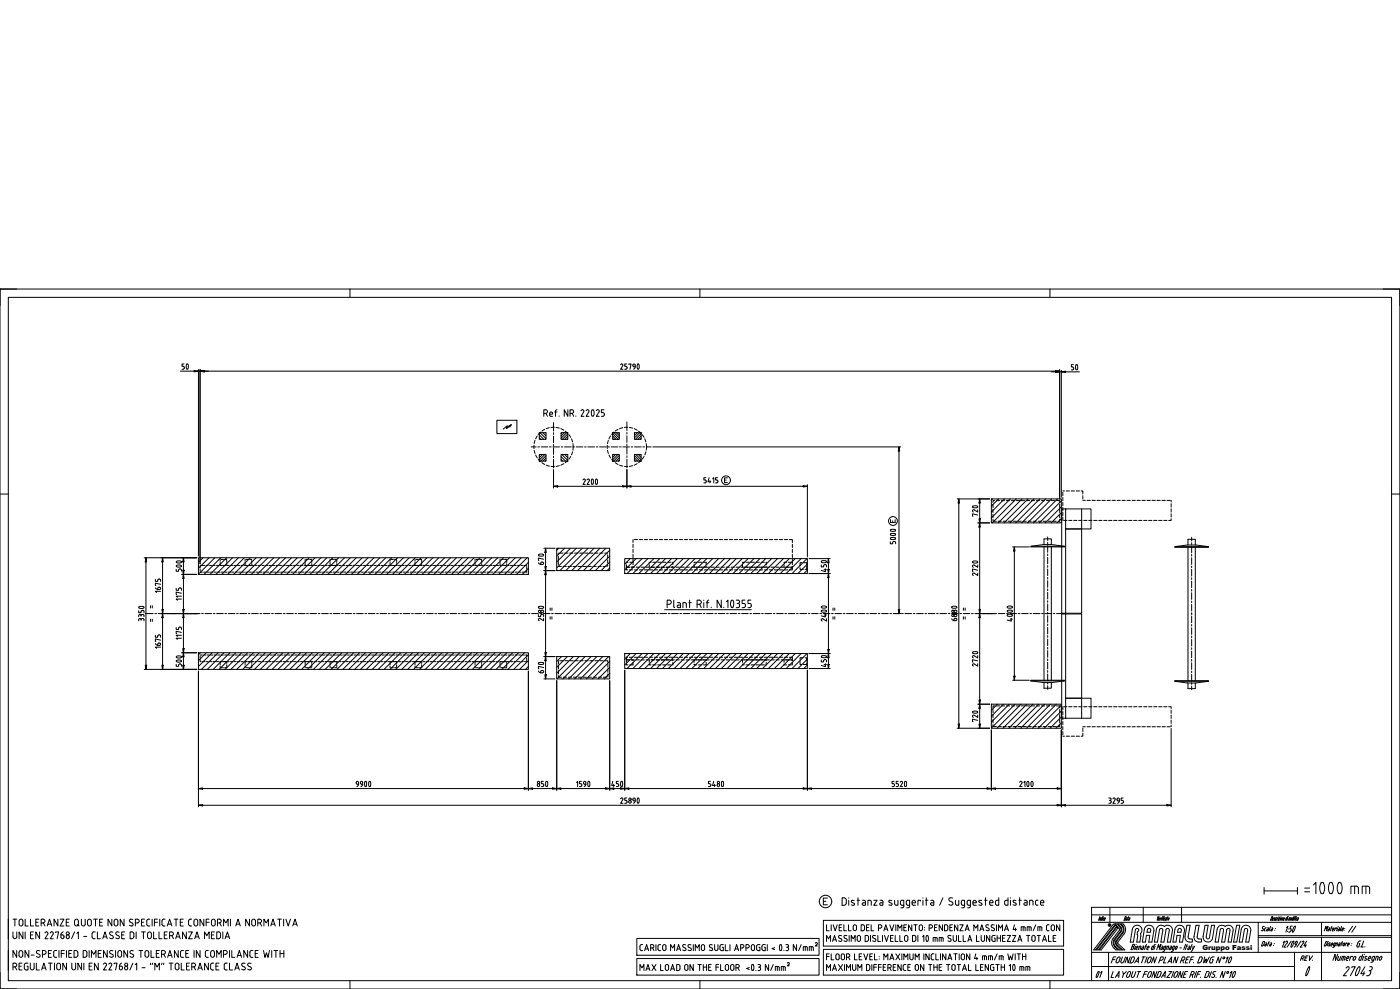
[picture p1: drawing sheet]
<svg xmlns="http://www.w3.org/2000/svg" width="841mm" height="594mm" viewBox="0 0 841 594" stroke-linecap="round" stroke-linejoin="round" font-family="sans-serif">
<defs><g id="words">
<g font-size="10.1">
<text x="89" y="374" transform="rotate(-90 89 374)">3350</text>
<text x="329" y="374" transform="rotate(-90 329 374)">2580</text>
<text x="499" y="374" transform="rotate(-90 499 374)">2400</text>
<text x="577" y="374" transform="rotate(-90 577 374)">6880</text>
</g>
<text font-size="8.8" x="777" y="587">0</text>
<text font-size="8.4" x="770" y="562">1:50</text>
<text font-size="7.9" x="653" y="589">01</text>
<g font-size="7.1">
<text x="809" y="561">//</text>
<text x="495" y="578">FLOOR LEVEL: MAXIMUM INCLINATION 4 mm/m WITH</text>
</g>
<text font-size="6.2" x="780" y="578">REV.</text>
<text font-size="4.2" x="722" y="571">Gruppo Fassi</text>
</g></defs>
<!-- layer: AM_BOR -->
<path d="M0 174h841v420h-841zM10 174h-10v10M210 174v5M420 174v5M631 174v5M831 174h10v10M0 584v10h10M210 589v5M420 589v5M631 589v5M841 584v10h-10" fill="none" stroke="#000" stroke-width=".6"/>
<!-- layer: AM_0 -->
<g fill="none" stroke="#000" stroke-width=".6">
<path d="M5 179h831v410h-831zM298 252h13v8h-13zM307 255l-1 2v-1l1-1-3 2 1-1-3 2M324 260h4v4h-4zM337 260h4v4h-4zM368 260h4v4h-4zM381 260h4v4h-4zM324 273h4v4h-4zM337 273h4v4h-4zM368 273h4v4h-4zM381 273h4v4h-4zM0 297h5"/>
<path d="M596 300h42v14h-42zM836 297h5M640 306h15v12h-15zM640 318h10v50h-10zM640 306h-2v62h2M650 306v12M119 335h198v10h-198zM334 329h32v14h-32zM375 336h110v9h-110zM640 369h10v50h-10zM640 369h-2v62h2M119 392h198v10h-198z"/>
<path d="M334 394h32v14h-32zM375 393h110v9h-110zM640 419h15v12h-15zM650 419v12M596 423h42v14h-42zM759 535h20M759 533v4M779 533v4M656 554h180M656 550h180M661 551l-1 2M661 551v2"/>
<path d="M662 551h.1M662 551l-1 2 1-2M663 551l-1 2M663 551h.1M663 551v2M663 552l1-1-1 1 1 1M666 556h1M667 556l-1-1v1M667 545v9M669 555h1l-12 16h-1zM670 556h1l-11 15h-1zM671 557h1l-10 14h-2z"/>
<path d="M673 557l-2-2h-1l3 4-4 5a4 4 0 0 0 3 7l-2-2a3 3 0 0 1-1-5l4-5M673 557v2M675 556l-2-1a3 3 0 0 1 3 5l-5 6 5 5h-2l-3-3M675 556v2v2l-4 5M676 551h1l-1 1-1 1zM677 551h.1M677 551l-1 2 1-1M678 551h.1M678 551l-1 2M678 551h1M679 551l-1 2 1-1M682 559l-1 7h-2l1-8a2.9 2.9 0 0 1 4-2 2.9 2.9 0 0 1 1 5"/>
<path d="M682 559a1.1 1.1 0 0 1 2-1 1.1 1.1 0 0 1-1 2v1M687 545v9M688 556a2.9 2.9 0 0 1 4 0 2.9 2.9 0 0 1 1 3l-1 7h-2l1-4h-2l-1 4h-2l1-8zM691 559v-1h-1l-1 2h2v-1M696 551l-1 2 1-2M696 553h.1M696 552l1-1-1 2M698 552l-1 1M698 551v2M698 551h.1M698 551h1M699 551l-1 2"/>
<path d="M699 551v2M699 551h.1M699 557a2.9 2.9 0 0 1 4-1 2.9 2.9 0 0 1 1 3l-1 7h-2l1-7-1-1-1 1-1 7h-2l2-7-2-1v1l-2 7h-2l2-8a2.9 2.9 0 0 1 5-1M700 551h.1M700 551l-1 2M700 551h1M701 551l-1 2 1-1M701 551h1M702 551l-1 2M702 552v1v-2v1M707 556a2.9 2.9 0 0 1 3 0 2.9 2.9 0 0 1 2 3l-2 7h-2l1-4h-2l-1 4h-1l1-8zM708 558h1v2h-2l1-2"/>
<path d="M710 545v9M713 556h2l-1 7v1h2v2h-1a2.9 2.9 0 0 1-3-4zM718 556h2l-1 7 3 1v2h-2a2.9 2.9 0 0 1-3-4zM724 556h2l-1 7 1 1 1-1 1-7h2l-2 7a2.9 2.9 0 0 1-3 3 2.9 2.9 0 0 1-2-4zM732 557a2.9 2.9 0 0 1 4 0 2.9 2.9 0 0 1 3-1 2.9 2.9 0 0 1 2 3l-1 7h-2l1-7-1-1-1 1-1 7h-2l1-7-1-1-1 1-1 7h-2zM743 556h2l-2 10h-2zM749 559v-1h-1l-2 8h-2l2-8a2.9 2.9 0 0 1 3-2 2.9 2.9 0 0 1 2 3l-1 7h-2l2-7M756 554v18M760 557h-2l1 1v1h-1M761 557l-1 1v1M761 557l1 1v1h-1v-1h1M763 556v3"/>
<path d="M764 557l1 1-1 1h-1l1-1M764 552l-1 1 1-2v1M765 552h-1M765 552v-1l-1 1 1 1M766 559h.1M766 551v2h-1M766 551h.1M766 558h.1M767 551h.1M767 551l-1 2M768 552l-1 1M768 551v2"/>
<path d="M768 551h.1M768 551h1l-1 2M769 552l1-1v1M769 551v2M770 551h-1M771 551l-1 2M771 552l1-1-1 1M773 551h.1M773 551l-1 1M774 551l-2 2M774 551l-1 2M774 551h.1"/>
<path d="M774 553l1-2-1 2M775 551v2M775 552l1-1v1M777 551h.1M777 551l-1 1M777 551l-1 2M777 551v2M778 551h.1M778 551l-1 2M779 551l-1 2M779 551h.1M779 551v1"/>
<path d="M780 551h.1M780 551l-1 2M794 554v8M796 559l1-3v2l1-2-1 3M798 557l1 1-1 1v-1h1M800 557h.1M800 556l-1 3M800 558h1v-1v1v1M800 559h1M803 558l-1-1v2M804 557l-1 2M804 556v1"/>
<path d="M804 557l1 1-1 1v-1h1M805 559h.1M806 556l-1 3M806 558v1h1M806 558l1-1v1h-1M836 545h-180v44M656 572h180M666 572v17M668 576h2M670 564l-1 2 1 2M670 565l4-6v-1l-2-3a3 3 0 0 1 3 5l-5 5 1 3M670 575h-1l-1 3"/>
<path d="M671 568l3 3h-2l-2-2M671 565l-1 1 1 1M671 575h2l-1 2a.9 .9 0 0 1-1 1 .9 .9 0 0 1-1-1zM674 575l-1 2a1.1 1.1 0 0 0 1 2 1.1 1.1 0 0 0 1-2l1-2M679 575l-1 3-1-3-1 3M680 569h1M681 567v2a1.2 1.2 0 0 1 0 1 1.2 1.2 0 0 1-2 0zM681 576v1M681 576v-1h-1l-1 3h1l1-1M682 578l2-3v3M682 568l-1 2M682 577h2"/>
<path d="M682 570h1M682 569h1l1-1-2 2M683 567h-1M683 561v1v4h2v-3M684 570l1-2v2M685 561v2M686 575h2M686 568l1 1M687 569v1h-1v-1h1M687 575l-1 3M688 568h1M689 567l-2 3"/>
<path d="M689 570h1M689 575l-1 3M689 569h1v-1l-1 2M690 575h2l-1 2a.9 .9 0 0 1-1 1 .9 .9 0 0 1-1-1zM694 567l-2 3v-1l1-1M694 568l-1 2M694 567h.1M695 575l-1 3-1-3-1 3M695 570l1-3v2l1-2-1 3M697 577h1a1.1 1.1 0 0 0 1-1 1.1 1.1 0 0 0-1-1h-1l-1 3M698 568l1 1-1 1h-1l1-1M699 572h.1"/>
<path d="M700 570h-1l1-1 1-1-2 3M700 575l-1 3h1M701 570v-2h1v2M701 578l3-3v3M702 577h2M703 568l1 1-1 1h-1l1-1h1M704 572h.1M704 569v1h1M705 569l1-1-2 3M707 570h-1l1-2v2M708 575l-1 3-1-3-1 3M709 569h1"/>
<path d="M709 578l1-3h1a1.1 1.1 0 0 1 1 1 1.1 1.1 0 0 1-1 1v1M710 577h.1M712 567l-1 3M713 568h.1M713 576h1M713 567l-1 3M714 568l1 1-1 1 1-1M715 575h-2l-1 3h1M715 570h.1M715 576h2M716 567l-1 3M717 568l-1 2"/>
<path d="M717 578h.1M717 575h-1l-2 3M718 568l-2 4M722 576v1M722 576v-1h-1l-2 3h2l1-1M724 575l-1 3 2-2-1 2 3-3M729 575h-2v3h1l1-2h-1M734 575l-2 3v-3l-1 3M737 576l1-1-2 3M739 575a2.3 2.3 0 0 1-1 3l1-3M756 562h80M756 563h80"/>
<path d="M759 566l-1 2M759 566h1l-1 1-1 1M760 566l1 1-1 1v-1h1M762 566h1M762 566l-1 2M763 566l1 1-1 1v-1h1M765 568h.1M766 567h-1M771 566l1-1-2 4M772 566h1l-2 3h1M776 565l-3 4M777 566v-1a2.9 2.9 0 0 1-1 4l1-3"/>
<path d="M778 572v17M779 567h-1l1-2v2l-2 2M782 565l-3 4M782 566h1l-2 3h1M785 567l-1 2M785 565l-2 3h2M794 563v26M797 566v1M797 566l-1 2 1-1M798 566l-1 2M798 566h.1M798 567l1 1h-1"/>
<path d="M799 567v-1l-1 1M800 567h1v-1l-1 2M801 569h.1M801 568v-1l1-1-1 3M801 568h1M802 569h-1M802 568l1-2h1l-1 2M804 573l-2 4v-4l-1 4M804 574l-1 2 2 1v-3M805 566v1v1h-1M805 567l-1 1M806 577v-3h2l-1 3"/>
<path d="M806 566h.1M806 566l-1 2M807 567h1l-1 1zM807 574l-1 3M809 576h1v-1h-1v2M809 577h1M809 567v-1l-1 2M810 567l-1 1h1M810 567l1-1-1 1M812 568h.1M812 567h.1M812 575v-1l-1 3"/>
<path d="M814 575a1.7 1.7 0 0 1-1 2zM816 567h1l-1 2M817 569h.1M817 565l-1 1-1 2v1M818 574l-1 1M819 573l-2 4h-1l1-2M819 565l-1 4h1M819 574l-1 3M820 573h.1M820 569h.1M821 576l-1 1h-1M821 575h-1l1 1"/>
<path d="M822 576h1v-1l-1 1v1h1M825 577l-1 1M825 577h-1v-2l2-1-1 3M826 577l1-3h1l-1 3M829 575l1-1a1.6 1.6 0 0 1-1 3v-1zM656 581h122M669 584l-2 3h2M670 587l2-3v3M671 586h1M674 584l1 1 2-1M675 585l-1 2M678 584h1v2a.9 .9 0 0 1-1 1 .9 .9 0 0 1-1-1z"/>
<path d="M681 584l-1 2a.9 .9 0 0 0 1 1 .9 .9 0 0 0 0-1l1-2M683 584h2M684 584l-1 3M687 585h2M689 584h-1l-2 3M690 584h2l-1 2a.9 .9 0 0 1-1 1 .9 .9 0 0 1-1-1zM695 584l-1 3-1-3-1 3M697 584h-1l-1 3h2v-2M697 584l1 1M698 587l2-3v3M698 586h2M702 584h2l-3 3h2"/>
<path d="M705 584l-1 3M706 584h2l-1 2a.9 .9 0 0 1-1 1 .9 .9 0 0 1-1-1zM711 584l-1 3-1-3-1 3M711 585h1M713 584h-1l-1 3h1M715 587l1-3h1a1.1 1.1 0 0 1 0 1 1.1 1.1 0 0 1-1 1v1M715 586h1M719 584l-2 3M719 585h2M721 587h.1M721 584h-1l-1 3M725 584h1v2l-1 1h-1z"/>
<path d="M728 584l-2 3M729 585l1 1v1h-1h-1M730 584h-1v1M731 587h-1M736 584l-1 3-1-3-1 3M739 584h1l-1 3M741 584h1a2.3 2.3 0 0 1-2 3zM809 582a1 1 0 0 1 1-1 1 1 0 0 1 0 1l-3 4h2M812 581h2l-3 5M816 581h1a4 4 0 0 1-3 5l1-2zM820 584l-1 2M820 581l-3 4h3"/>
<path d="M821 586h1M822 583h1M823 581h1M823 583a1.7 1.7 0 0 1 0 2 1.7 1.7 0 0 1-1 1M824 581a1.3 1.3 0 0 1 0 1 1.3 1.3 0 0 1-1 1"/>
<circle cx="667" cy="556" r=".8"/>
<circle cx="735" cy="575" r=".6"/>
<circle cx="737" cy="584" r=".6"/>
</g>
<!-- layer: AM_7 -->
<g fill="none" stroke="#000" stroke-width=".6">
<path d="M333 254v5M333 260v1M377 253v6M377 260v1M319 268h3M323 268h1M325 268h4M330 268h1M332 268h4M333 262v4M333 267v1M333 269v4"/>
<path d="M333 274v1M333 276v5M337 268h1M339 268h4M344 268h1M346 268h4M351 268h1M353 268h4M358 268h1M360 268h4M365 268h1M367 268h4"/>
<path d="M372 268h1M374 268h4M377 262v4M377 267v1M377 269v4M377 274v1M377 276v5M379 268h1M381 268h4M386 268h1M388 268h3M629 323v2"/>
<path d="M629 326v1M629 328v4M629 333v1M629 335v4M629 340v1M716 323v2M716 326v1M716 328v4M716 333v1M716 335v4M629 342v4M629 347v1"/>
<path d="M629 349v4M629 354v1M629 356v4M716 340v1M716 342v4M716 347v1M716 349v4M716 354v1M716 356v4M93 369h1M95 369h4M100 369h1"/>
<path d="M102 369h4M107 369h1M109 369h4M114 369h1M116 369h4M121 369h1M123 369h4M128 369h1M130 369h4M135 369h1M137 369h4M142 369h1"/>
<path d="M144 369h4M149 369h1M151 369h4M156 369h1M158 369h4M163 369h1M165 369h4M170 369h1M172 369h4M177 369h1M179 369h4M184 369h1"/>
<path d="M186 369h4M191 369h1M193 369h4M198 369h1M200 369h4M205 369h1M207 369h4M212 369h1M214 369h4M219 369h1M221 369h4M226 369h1"/>
<path d="M228 369h4M233 369h1M235 369h4M240 369h1M242 369h4M247 369h1M249 369h4M254 369h1M256 369h4M261 369h1M263 369h4M268 369h1"/>
<path d="M270 369h4M275 369h1M277 369h4M282 369h1M284 369h4M289 369h1M291 369h4M296 369h1M298 369h4M303 369h1M305 369h4M310 369h1"/>
<path d="M312 369h4M331 369h1M333 369h4M338 369h1M340 369h4M345 369h1M347 369h4M352 369h1M354 369h4M359 369h1M361 369h4M366 369h1"/>
<path d="M368 369h4M373 369h1M375 369h4M380 369h1M382 369h4M387 369h1M389 369h4M394 369h1M396 369h4M401 369h1M403 369h4M408 369h1"/>
<path d="M410 369h4M415 369h1M417 369h4M422 369h1M424 369h4M429 369h1M431 369h4M436 369h1M438 369h4M443 369h1M445 369h4M451 369h.1"/>
<path d="M453 369h4M457 369h2M460 369h4M465 369h.1M467 369h4M472 369h1M474 369h4M479 369h1M481 369h4M486 369h1M502 369h4M507 369h1"/>
<path d="M509 369h4M514 369h1M516 369h4M521 369h1M523 369h4M528 369h1M530 369h4M535 369h1M537 369h4M542 369h1M544 369h4M549 369h1"/>
<path d="M551 369h4M556 369h1M558 369h4M563 369h1M565 369h4M579 369h4M584 369h1M586 369h4M591 369h1M593 369h4M598 369h1M600 369h4"/>
<path d="M605 369h1M607 369h4M612 369h1M614 369h4M619 369h1M621 369h4M626 369h1M628 369h4M629 361v1M629 363v4M629 368v1M629 370v4"/>
<path d="M629 375v1M629 377v4M633 369h1M635 369h5M716 369h.1M716 361v1M716 363v4M716 368v1M716 370v4M716 375v1M716 377v4M629 382v1"/>
<path d="M629 384v4M629 389v1M629 391v4M629 396v1M629 398v4M716 382v1M716 384v4M716 389v1M716 391v4M716 396v1M716 398v4M629 403v1"/>
<path d="M629 405v4M629 410v1M629 412v2M716 403v1M716 405v4M716 410v1M716 412v2"/>
</g>
<!-- layer: AM_5 -->
<g fill="none" stroke="#000" stroke-width=".6">
<path d="M111 219h-2v1l2 1v1h-2M112 219a1.6 1.6 0 0 1 1 1 1.6 1.6 0 0 1-1 2zM373 219h1v1M374 220l-1 2h1M377 219h-2v1l2 1-1 1h-1M378 219h1l-1 3M384 219v3M384 219h-1v1v2h1M645 219h-1v1l1 1v1M647 219v3M647 219a1.6 1.6 0 0 0-1 2 1.6 1.6 0 0 0 1 1M108 223h9"/>
<path d="M119 222v112M119 223h1M120 222v117M123 223h511M382 220h-2a.8 .8 0 0 1 0-1 1 1 0 0 1 2 0l-1 2v1M632 223h2M637 222v78M637 223h1M638 222v77M640 223h8M645 221l-1 1M327 248h1"/>
<path d="M328 248a1.1 1.1 0 0 0 1-1 1.1 1.1 0 0 0-1-1h-1v4M328 248l1 2M330 249h2a1.1 1.1 0 0 0-1-2 .9 .9 0 0 0-1 1v2h2M333 247h2M335 246l-1 1v3M336 250h.1M341 246v4l-2-4v4M342 248h2M344 248a1.1 1.1 0 0 0 1-1 1.1 1.1 0 0 0-1-1h-2v4M344 248l1 2M346 250h.1M349 247a.9 .9 0 0 1 1-1 .9 .9 0 0 1 1 1l-2 3h2"/>
<path d="M352 247a.9 .9 0 0 1 1-1 .9 .9 0 0 1 1 1M354 247l-2 3h2M356 246a2 2 0 0 0-1 2 2 2 0 0 0 1 2M357 246v2v2M358 247a.9 .9 0 0 1 1-1 .9 .9 0 0 1 1 1l-2 3h2M363 246h-2v2h1a1.1 1.1 0 0 1 1 1 1.1 1.1 0 0 1-1 1h-1M392 268h149M540 271v95M333 282v11M335 292h39M350 288h1h1l-2 3h2M353 288h1l-1 3h1"/>
<path d="M355 288h1a1.6 1.6 0 0 1 1 1 1.6 1.6 0 0 1-2 2M356 288v3M358 288a1.6 1.6 0 0 1 1 1 1.6 1.6 0 0 1-1 2v-2zM377 282v11M379 292h104M424 287h-1v1l1 1-1 1M426 287l-1 2h2M427 289v1M428 288l1-1v3M431 287h-1v1h1v1v1h-1M435 288h1M437 287h-2v3h2"/>
<path d="M485 291v44M575 300h20M535 312v2h3v-2M535 319v-1h1h2v1M535 319h3M536 313v1M576 302v133M584 304a1.6 1.6 0 0 0 2 1 1.6 1.6 0 0 0 1-1M584 304h3M587 309h-3l1 1M587 306v2l-2-2-1 1 1 1M588 314h7"/>
<path d="M589 302v10M589 317v49M87 335h31M88 338v62M98 338v28M106 340l1-1a1.4 1.4 0 0 1 1 0 1.4 1.4 0 0 1 1 1l-1 1a1.4 1.4 0 0 1-1 0 1.4 1.4 0 0 1-1-1zM106 337h1a1.4 1.4 0 0 1 1 0 1.4 1.4 0 0 1 1 1h-1a1.4 1.4 0 0 1-1 0 1.4 1.4 0 0 1-1-1zM110 338v5M323 338l2 1M324 333h-1a1.6 1.6 0 0 0 2 1 1.6 1.6 0 0 0 1-1M324 333h2M325 339h1"/>
<path d="M326 338h-1v1M326 338a.7 .7 0 0 1 1 0 .7 .7 0 0 1-1 1M327 336l-4-1 1 2M327 329h6M328 332v8M486 336h13M493 339v2h2v-2l2 1M494 337a1.4 1.4 0 0 1 1 0 1.4 1.4 0 0 1 1 1 1.4 1.4 0 0 1-2 0 1.4 1.4 0 0 1 0-1zM496 340v1M498 338v4M535 321a1.6 1.6 0 0 0 1 1 1.6 1.6 0 0 0 2-1M535 323a1.4 1.4 0 0 1 2 0 1.4 1.4 0 0 1 1 1h-1a1.4 1.4 0 0 1-1 0 1.4 1.4 0 0 1-1-1z"/>
<path d="M535 321h3M537 325h-1v2h-1v-2M537 325l1 2M584 337h1a1.4 1.4 0 0 1 1 0 1.4 1.4 0 0 1 1 1 1.4 1.4 0 0 1-2 0 1.4 1.4 0 0 1-1-1zM587 339v2l-2-2-1 1 1 1M608 329h10M609 331v75M93 348v1h2v-1l2 1M93 353l2 1M95 353a.8 .8 0 0 1 1 0 .8 .8 0 0 1 0 1h-1zM96 355h-3l1 1M96 351l-3-1 1 2"/>
<path d="M96 349h.1M108 342h-1v1h-1v-1M108 353h-1v2h-1v-2M108 342l1 1M108 353l1 2M109 360h-3l1 1M109 358h-3l1 1M109 356h-3v1M109 345h9M110 348v18M327 343h6M328 345v47"/>
<path d="M486 345h13M495 342h1M496 342v1h-3M498 347v43M587 344v2l-2-2-1 1 1 1M587 343l-3-1 1 1M97 369h22M98 371v29M108 377h.1M108 377l-1 1h-1v-1M108 377l1 1M109 380l-3-1v2"/>
<path d="M110 371v19M399 366h52M401 363h1a1.2 1.2 0 0 0 1-1 1.2 1.2 0 0 0-1-2h-1v5M405 360v5M405 364v1M407 362h1M408 362h1v3h-1a.8 .8 0 0 1-1-1 .8 .8 0 0 1 1-1h1M410 365v-3h2v3M414 362h1M414 360v5M419 363h1a1.2 1.2 0 0 0 1-1 1.2 1.2 0 0 0-1-2h-1v5M420 363l1 2"/>
<path d="M423 360v1M423 362v3M424 362h2M426 360l-1 1v4M427 365h.1M433 360v5l-2-5v5M435 365h.1M436 361l1-1v5M439 361a2.3 2.3 0 0 1 2 2 2.3 2.3 0 0 1-2 2v-2zM442 360h1a1 1 0 0 1 1 1 1 1 0 0 1-1 1l1 1M443 363h.1M444 363v1"/>
<path d="M444 364v1h-2M447 362a1.3 1.3 0 0 1 1 2 1.3 1.3 0 0 1-1 1h-1M448 360h-2v3h1M449 365h1M450 362a1.3 1.3 0 0 1 1 2 1.3 1.3 0 0 1-1 1M451 360h-2v3h1M538 369h3M588 369h10M589 371v50M605 368v-1a1.6 1.6 0 0 1 2-1 1.6 1.6 0 0 1 1 2M605 369h1a1.4 1.4 0 0 1 1 0 1.4 1.4 0 0 1 1 1 1.4 1.4 0 0 1-2 0 1.4 1.4 0 0 1-1-1zM605 367h3"/>
<path d="M605 364h1a1.4 1.4 0 0 1 1 0 1.4 1.4 0 0 1 1 1 1.4 1.4 0 0 1-2 1 1.4 1.4 0 0 1-1-2zM607 372h1M607 371v2l-2-1M93 382v1h2v-2l2 1M93 387l2 1M96 388a.8 .8 0 0 0 0-1 .8 .8 0 0 0-1-1 .8 .8 0 0 0 0 1v1h1M96 389h-3h1M96 385l-3-1 1 1M96 382v1M106 397h1a1.4 1.4 0 0 1 1-1 1.4 1.4 0 0 1 1 1l-1 1a1.4 1.4 0 0 1-1 0 1.4 1.4 0 0 1-1-1zM106 394h1a1.4 1.4 0 0 1 1 0 1.4 1.4 0 0 1 1 1h-1a1.4 1.4 0 0 1-1 0 1.4 1.4 0 0 1-1-1zM108 399h-1v1h-1v-1"/>
<path d="M108 399l1 1M109 383h-3l1 1M109 382h-3h1M109 392h9M110 395v5M324 398a1.4 1.4 0 0 1 2 0 1.4 1.4 0 0 1 0 1 1.4 1.4 0 0 1-1 0 1.4 1.4 0 0 1-1-1zM327 394h6M328 397v8M486 393h13M493 396v2h2v-2l2 1M494 394h-1a1.6 1.6 0 0 0 2 1 1.6 1.6 0 0 0 1-1M494 394h2"/>
<path d="M495 399h1M496 399v1h-3M496 397v1M498 395v4M584 394l1 1M584 392l1-1a1.4 1.4 0 0 1 1 0 1.4 1.4 0 0 1 1 1v1a1.4 1.4 0 0 1-2 0 1.4 1.4 0 0 1-1-1zM587 399v1l-2-1h-1l1 1M587 397l-3-1 1 2M587 394v1l-2-1-1 1M87 402h31M119 403v82M317 403v72"/>
<path d="M323 403l2 1M325 404h1M326 403h-1v1M326 403a.7 .7 0 0 1 1 0 .7 .7 0 0 1-1 1M327 401l-4-1 1 2M327 408h6M334 409v66M366 409v66M375 403v72M485 403v72M486 402h13M608 409h10"/>
<path d="M575 437h20M584 427h1a1.4 1.4 0 0 1 1 0 1.4 1.4 0 0 1 1 1 1.4 1.4 0 0 1-2 1 1.4 1.4 0 0 1-1-2zM587 433l-3-1 1 1M587 430v1l-2-1h-1l1 1M588 423h7M589 426v9M596 438v37M638 438v47M704 438v47M122 474h193M214 470h1v1h-1zM215 471l-1 1"/>
<path d="M217 470h1v1h-1zM218 471l-1 1M219 470l1-1v1v2a1.8 1.8 0 0 1-1-2zM222 470v-1l1 1-1 2a1.8 1.8 0 0 1 0-2zM320 474h12M326 469h-1v2h1h1l-1 1h-1M328 470v-1a1.6 1.6 0 0 1 1 2 1.6 1.6 0 0 1-1 1zM337 474h27M346 470l1-1v3M349 469h-1v2h1h1M349 471v1M350 472h-2"/>
<path d="M351 470h1v1h-1zM352 471l-1 1M353 470l1-1a1.6 1.6 0 0 1 0 2 1.6 1.6 0 0 1-1 1zM368 469l-1 3h2M369 471v1M369 474h4M371 469h-1v2h1l1 1h-2M373 480l1-1v1M373 470l1-1v1v2a1.8 1.8 0 0 1-1-2zM377 479h-2v2h2l-1 1M378 474h105M383 479h1"/>
<path d="M383 480v2M384 480v2M426 472h.1M426 471l1 1h-1M427 469h-1v2M429 469l-1 3h2M429 471v1M434 470v-1a1.6 1.6 0 0 1 1 2 1.6 1.6 0 0 1-1 1zM488 474h105M537 469h-1v2h1v1h-1M540 469h-2v2h1h1v1h-2M541 470l1-1v1l-1 2h1"/>
<path d="M544 470v-1a1.6 1.6 0 0 1 1 2 1.6 1.6 0 0 1-1 1zM598 474h37M613 469v1M613 469l1 1-1 2h1M615 470l1-1v3M617 470v-1a1.6 1.6 0 0 1 1 2 1.6 1.6 0 0 1-1 1zM620 470v2M620 470v-1a1.6 1.6 0 0 0-1 2 1.6 1.6 0 0 0 1 1M666 479h1a.7 .7 0 0 1 1 1 .7 .7 0 0 1-1 1M669 480v-1l1 1-1 3h1M675 479h-2v2h2l-1 1M122 484h513"/>
<path d="M374 480l-1 3h1M375 483h1M381 481h1M381 481h-1a.8 .8 0 0 1 0-1 1 1 0 0 1 2 0l-1 2M383 482h1M640 484h61M666 483h1M666 481h1M667 481h1l-1 1M672 481h.1M672 481h-1a.8 .8 0 0 1 0-1 .8 .8 0 0 1 1 0v2h-1M673 483h1"/>
<path d="M497 539h-2v4h2M506 539h1l1 1v3l-1 1h-1zM510 539v1M515 539v5M554 539v1M556 539v5M566 539l-2 5M572 540v-1a1.1 1.1 0 0 0-2 1 1.1 1.1 0 0 0 1 1l1 1a1.2 1.2 0 0 1 0 2 1.2 1.2 0 0 1-2-1M592 539v5M600 539v5h-1M606 539v5h-2v-3h2M607 539v1"/>
<path d="M613 539v5M784 536h3M784 533h3M789 532l1-2v7M794 530a5 5 0 0 1 0 7 5 5 0 0 1 0-7zM799 530h1a5 5 0 0 1 0 7 5 5 0 0 1-1-7zM804 530h1a5 5 0 0 1 0 7 5 5 0 0 1-1-7zM814 532v5M815 532h-3v5M815 532l1 1v4M821 532v5M821 532h-3v5"/>
<path d="M821 532l2 1v4M5 552v12M8 560v3a1.1 1.1 0 0 0 1 1 1.1 1.1 0 0 0 1-1v-3M8 552h2M9 552v4M11 553v2M12 553a1.1 1.1 0 0 1 1-1 1.1 1.1 0 0 1 1 1v2a1.1 1.1 0 0 1-1 1 1.1 1.1 0 0 1-1-1M14 560v4l-3-4v4M15 552v4h2M15 560v4M18 552v4h2M20 560h-2v4h2"/>
<path d="M22 554h1M23 552h-1v4h1M24 560v4l-2-4v4M25 554h1a1.1 1.1 0 0 0 1-1 1.1 1.1 0 0 0-1-1h-1v4M26 554l1 2M28 556l2-4 1 4M29 555h2M35 552v4l-3-4v4M36 552h2l-2 4h2M38 560l-1 2M40 554h1M42 552h-2v4h2"/>
<path d="M45 560l-2 4M45 553a1.1 1.1 0 0 1 1-1 1.1 1.1 0 0 1 1 1v2a1.1 1.1 0 0 1-1 1 1.1 1.1 0 0 1-1-1zM46 555l2 1M49 552v3M51 552v3a1.1 1.1 0 0 1-1 1 1.1 1.1 0 0 1-1-1M53 553a1.1 1.1 0 0 1 1-1 1.1 1.1 0 0 1 1 1v2a1.1 1.1 0 0 1-1 1 1.1 1.1 0 0 1-1-1zM56 552h3M57 560h-1l-1 1M57 552v4M59 560v4h1M60 554h1M62 552h-2v4h2"/>
<path d="M67 552v4l-2-4v4M68 560h-1a1 1 0 0 0-1 0 1 1 0 0 0 0 1M69 553a1.1 1.1 0 0 1 1-1 1.1 1.1 0 0 1 1 1v2a1.1 1.1 0 0 1-1 1 1.1 1.1 0 0 1-1-1zM72 560h-1a1 1 0 0 0-1 0 1 1 0 0 0 0 1M75 552v4l-3-4v4M75 560h-2v4h2M78 560h2v1v2v1h-2zM79 555a1.1 1.1 0 0 1 0 1 1.1 1.1 0 0 1-1 0M80 552h-1a1 1 0 0 0-1 1 1 1 0 0 0 0 1h1M81 554h1a1.1 1.1 0 0 0 2-1 1.1 1.1 0 0 0-2-1h-1v4M82 560v4M85 554h1"/>
<path d="M85 560h2M86 560v4M87 552h-2v4h2M90 552h-1l-1 1v3h2M91 552v4M92 560v4h2M93 554h2M95 552h-2v4M96 560v4h1M96 552v4M99 552h-1l-1 1 1 3h1M100 556l2-4 1 4"/>
<path d="M100 560h-1v4h1M101 555h2M105 552h2M106 552v4M108 554h2M110 552h-2v4h2M112 560v4l-2-4v4M113 560h3l-3 4h3M113 553v2M113 555l1 1h1M115 552h-1l-1 1M117 553a1.1 1.1 0 0 1 1-1 1.1 1.1 0 0 1 1 1v2a1.1 1.1 0 0 1-1 1 1.1 1.1 0 0 1-1-1z"/>
<path d="M122 552v4l-2-4v4M124 554h2M126 552h-2v4M127 553a1.1 1.1 0 0 1 2-1 1.1 1.1 0 0 1 0 1v2a1.1 1.1 0 0 1-1 1 1.1 1.1 0 0 1-1-1zM129 560h-2v4h2M130 560h2v1v2v1h-2zM131 554h1a1.1 1.1 0 0 0 1-1 1.1 1.1 0 0 0-1-1h-1v4M132 554l1 2M134 560v4M134 556v-4l2 2 1-2v4M138 552v4M142 556l1-4 1 4"/>
<path d="M142 555h2M150 552v4l-2-4v4M151 553a1.1 1.1 0 0 1 2-1 1.1 1.1 0 0 1 1 1v2a1.1 1.1 0 0 1-2 1 1.1 1.1 0 0 1-1-1zM155 554h1a1.1 1.1 0 0 0 1-1 1.1 1.1 0 0 0-1-1h-1v4M156 554l1 2M159 556v-4l1 2 1-2v4M163 556l1-4 1 4M163 555h2M167 552h2M168 552v4M170 552v4M172 552l1 4 1-4"/>
<path d="M176 556l1-4 2 4M176 555h2M495 553h144v15h-144zM495 541h1M497 556v3h1M499 556v3M501 556l1 3 1-3M504 557h1M506 556h-2v3h2M507 556v3h2M510 556v3h1M510 541v3"/>
<path d="M513 556h1l1 2a1 1 0 0 1-1 1 1 1 0 0 1-1-1zM513 541a.8 .8 0 0 0-1 0 .8 .8 0 0 0 0 1l1 1a1 1 0 0 1 0 1 1 1 0 0 1-2 0M515 541h1M518 541h1l1 1v2h-1a.7 .7 0 0 1-1-1 .7 .7 0 0 1 1-1h1M518 555l1 1v2v1h-2v-3h1M521 557h1M521 544v-3h2v3M522 556h-1v3h1M523 556v3h2M525 541h2l-2 3h2M528 558h1a1.1 1.1 0 0 0 1-2 1 1 0 0 0-1 0h-1v3M529 541h1v1v2h-1a.7 .7 0 0 1-1-1 .7 .7 0 0 1 1-1h1"/>
<path d="M531 559l1-3 1 3M531 558h2M535 556l1 3 1-3M536 541h-1a.8 .8 0 0 0-1 0 .8 .8 0 0 0 0 1l2 1a1 1 0 0 1-1 1 1 1 0 0 1-1 0M537 541l1 2 1 1v-3M538 556v3M539 559v-3l2 2 1-2v3M541 545h1M543 544l-2-1 1-2h1v3l-1 1M543 557h1M545 556h-2v3h2M545 545h1"/>
<path d="M545 541h1v3v1M545 544h1M545 541l-1 1 1 1v1M548 556v3l-2-3v3M548 542h2a1.1 1.1 0 0 0-1-1 1.1 1.1 0 0 0-1 1v1l1 1M549 544h1M549 556h2M550 556v3M552 556h2v2a1 1 0 0 1-1 1 1 1 0 0 1-1-1zM553 541h-2v3M554 541v3M555 557h.1"/>
<path d="M555 559h.1M556 541h1M558 558h1a1.1 1.1 0 0 0 1-2 1 1 0 0 0-1 0h-1v3M559 541h1l1 1v2h-1M560 542h1M560 542a.7 .7 0 0 0-1 1 .7 .7 0 0 0 1 1M561 557h2M563 556h-2v3h2M566 556v3l-2-3v3M568 556h-1v3h1M568 555l1 1v2l-1 1M571 557h1"/>
<path d="M572 556h-1v3h1M574 541v2l2 1v-3M575 556v3l-2-3v3M577 556h2l-2 3h2M577 542v1M578 542v-1h1v3M578 543v1h1M578 545h1M580 544l-1 1M580 559l1-3 1 3M580 558h2M581 545h1"/>
<path d="M583 544l-2-1 1-2h1v3l-1 1M584 542h2a1 1 0 0 0 0-1 1.1 1.1 0 0 0-2 1l1 2h1M585 559v-3l1 2 1-2v3M589 559l1-3 1 3M589 558h2M590 541h-1a.8 .8 0 0 0-1 0 .8 .8 0 0 0 0 1l2 1a1 1 0 0 1-1 1 1 1 0 0 1-1 0M591 541h2M592 559h1M594 556l-1-1a.8 .8 0 0 0-1 1 .8 .8 0 0 0 1 1l1 1a.8 .8 0 0 1-1 1M594 542v1M595 543v1h2M595 542a1.1 1.1 0 0 1 1-1 1.1 1.1 0 0 1 1 1h-3"/>
<path d="M595 559h2M597 556l-1-1a.8 .8 0 0 0-1 1 .8 .8 0 0 0 1 1l1 1a.8 .8 0 0 1 0 1M599 556v3M599 541h1M599 541l-1 1v1l1 1M600 559v-3l1 2 1-2v3M603 559l2-3 1 3M604 558h1M607 541v3M609 542l1 1a1 1 0 0 1 0 1 1 1 0 0 1-1-1M609 556v2h2M610 558v1"/>
<path d="M610 541a.8 .8 0 0 0-1 0 .8 .8 0 0 0 0 1M612 541h2M613 559v-2h3v2M615 557v2M615 541h2v1v2h-1a.7 .7 0 0 1-1-1 .7 .7 0 0 1 1-1h1M617 559v-2h2v2M618 557v2M619 544v-3h1l1 3M622 556l-1 3M623 559v-2h3v2M624 541h-1l-1 1v1l2 1M625 557v2"/>
<path d="M625 542h2a1 1 0 0 0-1-1 1 1 0 0 0-1 1v2h2M630 556h.1M630 555l-1 1v2v1h1M632 556h1v2a1 1 0 0 1-1 1 1 1 0 0 1-1-1zM637 556v3l-2-3v3M5 571v12M10 571v4l-2-4v4M11 572a1.1 1.1 0 0 1 2-1 1.1 1.1 0 0 1 1 1M11 572v2a1.1 1.1 0 0 0 2 1 1.1 1.1 0 0 0 1-1v-2M13 579h-2v4h2M17 579h-2v3M17 571v4l-2-4v4"/>
<path d="M18 579v3M18 562h2M19 574h1M20 579v3M22 579v4h2M24 571h-1a1 1 0 0 0-1 0 1 1 0 0 0 0 2h2a1.1 1.1 0 0 1 0 2 1.1 1.1 0 0 1-2 0M25 573h2a1.1 1.1 0 0 0 1-1 1.1 1.1 0 0 0-1-1h-2v4M27 560h1h1l-2 4h2M29 573h1M29 579h2M30 560h1l1 1M30 579v4"/>
<path d="M31 571h-2v4h2M32 561l-2 3h2M33 579v4M33 560h2l-1 4M34 571h-1l-1 1v3h2M34 580v2M34 580a1.1 1.1 0 0 1 1-1 1.1 1.1 0 0 1 1 1v2M35 571v4M37 562v1a.9 .9 0 0 0 1 1 1 1 0 0 0 0-2M37 562h1v1M37 573h2M39 571h-2v4"/>
<path d="M40 579v4l-2-4v4M40 571v4M41 573h2M43 571h-2v4h2M43 579v3M44 571h2l1 1v2l-1 1h-2zM45 579v3M46 561l1-1v4M49 579v4l-2-4v4M50 571h1l1 1v2l-1 1h-1zM50 562h2M50 579v4"/>
<path d="M54 571v4M55 575v-4l1 2 2-2v4M55 561v2M55 563l1 1h1M55 579h-1v4h1M59 579v4l-2-4v4M59 573h1M61 571h-2v4h2M62 564l1-4 1 4M62 563h2M63 579l1 1-2 3h2M63 578l-1 1"/>
<path d="M64 571v4l-2-4v4M66 579l1 1-2 3h2M66 578l-1 1M66 573h2a1.1 1.1 0 0 1 0 2 1.1 1.1 0 0 1-2 0M66 562h2a1.1 1.1 0 0 1 0 2 1.1 1.1 0 0 1-2-1M68 571h-1a1 1 0 0 0-1 0 1 1 0 0 0 0 2M69 579h1l-1 4M69 571v4M70 562h1a1.1 1.1 0 0 1 0 2 1.1 1.1 0 0 1-2-1M71 572v2a1.1 1.1 0 0 0 1 1 1.1 1.1 0 0 0 1-1v-2M71 572a1.1 1.1 0 0 1 1-1 1.1 1.1 0 0 1 1 1M73 579l-1 1"/>
<path d="M73 562h2M77 571v4l-3-4v4M80 579l-2 4M80 571a1 1 0 0 0-2 0 1.1 1.1 0 0 0 1 2h1a1.1 1.1 0 0 1 0 2 1.1 1.1 0 0 1-2 0M81 579h1v4M83 571h3M85 571v4M87 572a1.1 1.1 0 0 1 1-1 1.1 1.1 0 0 1 1 1M87 572v2a1.1 1.1 0 0 0 1 1 1.1 1.1 0 0 0 1-1v-2M89 560a1.1 1.1 0 0 1 1 0 1.1 1.1 0 0 1 1 1v2a1.1 1.1 0 0 1-1 1 1.1 1.1 0 0 1-1-1zM91 579h-1M91 571v4h2"/>
<path d="M92 579h-1M94 573h1M96 571h-2v4h2M97 573h1a1.1 1.1 0 0 0 1-1 1.1 1.1 0 0 0-1-1h-1v4M97 579h.1M98 573l1 2M98 579h.1M99 562h1M101 575l1-4 1 4M101 574h2M102 579h2M102 562h1a1.1 1.1 0 0 0 1-1 1.1 1.1 0 0 0-1-1h-1v4"/>
<path d="M103 579v4M103 562l1 2M106 564l1-4 1 4M106 563h2M107 571v4l-2-4v4M107 580v2M108 580a1.1 1.1 0 0 0-2-1 1.1 1.1 0 0 0-1 1v2M109 579v4h2M110 571h-1l-1 1 1 3h1M112 573h1M113 571h-1v4h1M114 579h-2v4h2"/>
<path d="M117 571v4M117 564l1-4 2 4M117 563h2M120 571v4l-2-4v4M123 564v-4l1 2 2-2v4M125 571h-1l-1 1 1 3h1M125 579v4l-2-4v4M127 572v2a1.1 1.1 0 0 0 1 1 1.1 1.1 0 0 0 1-1v-2M127 572a1.1 1.1 0 0 1 1-1 1.1 1.1 0 0 1 1 1M127 562h1M128 579h.1M128 578l-1 1v3l1 1"/>
<path d="M130 575v-4l2 2 1-2v4M132 579h-2v4h2M134 573h1a1.1 1.1 0 0 0 2-1 1.1 1.1 0 0 0-2-1h-1v4M135 564l2-4 1 4M136 563h2M136 579h1M136 578l-1 1v3l2 1M138 579v4h2M138 571v4M139 571v4h2M142 575l2-4 1 4M143 574h2"/>
<path d="M147 579a1 1 0 0 0-2 0 1 1 0 0 0 1 1l1 1M149 571v4l-3-4v4M151 579h-1a1 1 0 0 0-1 0 1 1 0 0 0 0 1l2 1M152 571h-1l-1 1v3h2M153 573h2M155 571h-2v4h2M158 571l1 4 1-3 1 3 1-4M163 571v4M165 571h2M166 571v4M168 573h3M168 571v4"/>
<path d="M171 571v4M383 564h109v10h-109zM383 576h109v10h-109zM384 570l1 1h1M386 567l-1 1-1 2M387 571l1-4 2 4M388 570h1M391 569h1a1 1 0 0 0 1-1 1 1 0 0 0-1-1h-1v4M392 579l2 4M392 569l1 2M394 567v4M394 579l-2 4"/>
<path d="M395 570l1 1h1M397 567l-2 1v2M397 579v4h1M398 568v2M398 568a1 1 0 0 1 1-1 1 1 0 0 1 1 1v2a1 1 0 0 1-1 1 1 1 0 0 1-1-1M400 580h1l1 2a1 1 0 0 1-1 1 1 1 0 0 1-1-1zM403 571v-4l1 2 1-2v4M406 571l2-4 1 4M407 570h2M411 567l1 1M411 567a.8 .8 0 0 0-1 1 .8 .8 0 0 0 1 1l1 1M412 569a1 1 0 0 1 0 2 1 1 0 0 1-2 0"/>
<path d="M414 567a.8 .8 0 0 0-1 1 .8 .8 0 0 0 1 1l1 1M414 567l1 1M415 569a1 1 0 0 1 0 2 1 1 0 0 1-2 0M416 579v4l-2-4v4M416 567v4M418 571v-4l1 2 1-2v4M419 579h2M420 579v4M422 568h1v2a1 1 0 0 1-1 1 1 1 0 0 1-1-1zM422 579v4M424 579v4M426 571h1"/>
<path d="M427 567l1 1M427 567a.8 .8 0 0 0-1 1 .8 .8 0 0 0 1 1l1 1M427 579h-1v4h1M428 569a.8 .8 0 0 1 0 1 .8 .8 0 0 1-1 1M429 567v3a1 1 0 0 0 1 1 1 1 0 0 0 1-1v-3M432 579h-2v4M432 568v2M433 570l1 1M433 579v4h2M433 567h2M434 567l-1 1M434 569h1v2h-2"/>
<path d="M436 567v4h1M438 567v4M439 580h2v2a1 1 0 0 1-1 1 1 1 0 0 1-1-1zM441 571l2-4 1 4M442 570h1M445 569h1M446 567h-1v4M446 567a1 1 0 0 1 1 1 1 1 0 0 1-1 1M448 569h1a1 1 0 0 0 1-1 1 1 0 0 0-1-1h-1v4M452 568h1v2a1 1 0 0 1-1 1 1 1 0 0 1-1-1zM452 579a1.9 1.9 0 0 1 1 2 1.9 1.9 0 0 1-1 2l-1-2zM455 579h1"/>
<path d="M456 579a.8 .8 0 0 1 1 1 .8 .8 0 0 1-1 1 1 1 0 0 1 1 1 1 1 0 0 1-1 1M457 567h-2v1v3h2v-2h-1M460 567h-2v1v3h2v-2h-1M461 567v4M462 579v4l-2-4v4M465 579l-2 4M465 569l-1 1h1M469 567a1.9 1.9 0 0 1 1 2 1.9 1.9 0 0 1-1 2l-1-2zM471 571h.1M472 567h1a.8 .8 0 0 1 1 1 .8 .8 0 0 1-1 1M473 569h.1M473 579a.7 .7 0 0 1 1-1 .6 .6 0 0 1 0 1l-1 1h1"/>
<path d="M473 569a1 1 0 0 1 1 1 1 1 0 0 1-1 1h-1M479 567v4l-2-4v4M481 567l-1 4M484 569v2M485 569h-2v2M485 569v2M487 569v2M489 569h-1h-2v2M489 569v2M490 567a.7 .7 0 0 1 1-1 .6 .6 0 0 1 0 1l-1 1h1M495 570h144v16h-144zM497 566v-4l1 2 1-2v4"/>
<path d="M500 566l1-4 1 4M500 565h2M504 579l2 4M505 562h1M505 562a.8 .8 0 0 0-1 0 .8 .8 0 0 0 0 1l1 1M505 564a1 1 0 0 1 0 2 1 1 0 0 1-1-1M506 579l-2 4M507 579v4M508 562h1M508 562a.8 .8 0 0 0-1 0 .8 .8 0 0 0 0 1l1 1M509 564a1.1 1.1 0 0 1-1 2 1 1 0 0 1-1-1M510 562v4"/>
<path d="M511 566v-4l2 2 1-2v4M512 579v3a1 1 0 0 0 1 1 1 1 0 0 0 1-1v-3M515 563a1 1 0 0 1 1-1 1 1 0 0 1 1 1M515 563v2a1 1 0 0 0 1 1 1 1 0 0 0 1-1v-2M521 579h1l1 1v2l-1 1h-1zM521 562l1 1v2h-1l-1 1v-4h1M523 562v4M524 579v4M525 562a.8 .8 0 0 0-1 0 .8 .8 0 0 0 1 1l1 1M525 562h1M526 564a1 1 0 0 1 0 2 1.1 1.1 0 0 1-2-1M527 579h-2v4"/>
<path d="M527 562v4h2M529 579h-1v4M530 562v4M531 562l2 4 1-4M532 579h-1v4h1M535 564h1M537 562h-2v4h2M538 562v4h1M538 579h-1v4h1M541 562v4h1M541 579v4l-2-4v4M543 563v2a1 1 0 0 0 1 1 1 1 0 0 0 1-1v-2"/>
<path d="M543 563a1 1 0 0 1 1-1 1 1 0 0 1 1 1M547 579h-2v4h2M549 562l1 1v2h-1l-1 1v-4h1M550 580h1l1 2a1 1 0 0 1-1 1 1 1 0 0 1-1-1zM551 562v4M554 563l1-1v4M555 579v4l-2-4v4M557 565h.1M557 565l-1-1a1.3 1.3 0 0 1 0-1 1.3 1.3 0 0 1 1-1l1 2-1 1M559 579v4M561 579v4M562 563v3"/>
<path d="M562 563h-1v3M562 563l1 1v2M563 579v4M565 563v3M566 579h-2v4h2M566 563h-2v3M566 563l1 1v2M570 579v4M570 562a.8 .8 0 0 0-1 0 .8 .8 0 0 0 1 1l1 1a1 1 0 0 1 0 2 1.1 1.1 0 0 1-2-1M570 562h1M572 580h2v2a1 1 0 0 1-1 1 1 1 0 0 1-1-1zM573 562v3a1 1 0 0 0 1 1 1 1 0 0 0 1-1v-3"/>
<path d="M576 562v4h1M576 579v4M579 562v4h1M581 566l2-4 1 4M582 565h1M582 579v4h1M586 579v4h2M587 562v4h1M589 562v3a1 1 0 0 0 1 1 1 1 0 0 0 1-1v-3M591 579h-2v4h2M594 579v4l-2-4v4M595 562v4l-2-4v4"/>
<path d="M596 563v2l2 1v-2h-1M596 579l-1 1v2l2 1v-2h-1M598 562h-2v1M599 564h2M599 562v4M599 579v4M601 562v4M601 579v4M602 564h1M603 579v4M604 562h-2v4h2M605 562h2l-2 4h2"/>
<path d="M608 562h2l-2 4h2M609 580l-1 1a1.3 1.3 0 0 0 0 1 1.3 1.3 0 0 0 1 1l1-2-1-1M611 566l2-4 1 4M612 565h1M617 562h2M618 562v4M620 563v2a1 1 0 0 0 1 1 1 1 0 0 0 1-1v-2M620 563a1 1 0 0 1 1-1 1 1 0 0 1 1 1M623 562h2M624 562v4M626 566l1-4 2 4M627 565h1"/>
<path d="M630 562v4h1M633 564h1M634 562h-1v4h1M8 581h1a1.1 1.1 0 0 0 1-1 1.1 1.1 0 0 0-1-1h-1v4M9 581l1 2M11 580h2M16 580h1v3l-2-1v-1M18 581a1.1 1.1 0 0 0 1 2 1.1 1.1 0 0 0 1-2M25 583l1-4 2 4M25 582h2M34 581a1.1 1.1 0 0 0 1 2 1.1 1.1 0 0 0 1-2M43 581a1.1 1.1 0 0 0 1 2 1.1 1.1 0 0 0 1-2"/>
<path d="M54 580h1M72 582a.9 .9 0 0 0 1 1 .9 .9 0 0 0 1-1M72 580h1l1 1M72 580v2M73 581v1M75 582a.9 .9 0 0 0 1 1 .9 .9 0 0 0 1-1M77 581v1M77 581a1 1 0 0 0-1-1 1.1 1.1 0 0 0-1 2M85 581h2M93 583v-4l1 2 2-2v4M105 581a1.1 1.1 0 0 0 1 2 1.4 1.4 0 0 0 2-2M112 580h1"/>
<path d="M115 581h1a1.1 1.1 0 0 0 1-1 1.1 1.1 0 0 0-1-1h-1v4M117 581v2M119 583l1-4 2 4M119 582h2M130 580h1M141 583l1-4 2 4M141 582h2M145 582l2 1M147 581a.9 .9 0 0 1 0 1 .9 .9 0 0 1-1 1M151 581a1.1 1.1 0 0 1-1 2 1.1 1.1 0 0 1-1-1M384 583v-4l2 2 1-2v4M388 583l1-4 1 4"/>
<path d="M388 582h2M403 583l1-4 1 4M403 582h2M408 580v2M409 580h-1l-2-1v4h2l1-1M411 580v2M411 580a1 1 0 0 1 1-1 1 1 0 0 1 1 1M411 582a1 1 0 0 0 1 1 1 1 0 0 0 1-1M413 580v2M422 581h2M426 581h1M430 581h2"/>
<path d="M436 580v2M436 580a1 1 0 0 1 1-1 1 1 0 0 1 1 1M436 582a1 1 0 0 0 1 1 1 1 0 0 0 1-1M438 580v2M442 581h1a1 1 0 0 0 1-1 1 1 0 0 0-1-1h-1v4M443 581l1 2M450 581l-1 1h1M454 583h.1M455 583h1M456 581h.1M466 583v-2h2v2M467 581v2"/>
<path d="M469 583v-2h3v2M471 581v2M497 583v-4l1 2 1-2v4M500 583l1-4 1 4M500 582h2M509 583v-4l1 2 1-2v4M515 583v-4l2 2 1-2v4M525 581h2M528 581h1M531 581h1M533 581h1a1 1 0 0 0 1-1 1 1 0 0 0-1-1h-1v4M535 581v2"/>
<path d="M537 581h1M543 580v2l1 1M545 581h2M561 581h2M564 581h1M578 583l1-4 2 4M579 582h1M589 581h1M601 581h2M606 580l1-1v4M613 583v-2h2v2M614 581v2"/>
<path d="M616 583v-2h2l1 2M617 581v2"/>
<circle cx="436" cy="288" r="2.6"/>
<circle cx="536" cy="313" r="2.6"/>
<circle cx="323" cy="472" r=".8"/>
<circle cx="323" cy="470" r=".7"/>
<circle cx="431" cy="472" r=".8"/>
<circle cx="432" cy="470" r=".7"/>
<circle cx="378" cy="482" r=".8"/>
<circle cx="378" cy="480" r=".7"/>
<circle cx="496" cy="542" r="4"/>
<circle cx="41" cy="563" r="1.1"/>
<circle cx="41" cy="561" r=".9"/>
<circle cx="76" cy="579" r=".9"/>
</g>
<!-- layer: 0 -->
<g fill="none" stroke="#000" stroke-width=".6">
<path d="M117 223h2h-2zM117 223h2M120 223h3zM120 223h3M634 223h3h-3zM634 223h3l-3 1zM634 223h3M638 223h2v1zM638 223h2M540 268v3zM540 268v3M333 292h2v1z"/>
<path d="M333 292h2M374 292h3l-3 1zM374 292h5M377 292h2v1zM483 292h2l-2 1zM483 292h2M576 300v2zM576 300v2M589 300v2h-1zM589 300v2M588 312h1v2zM589 314v3h-1z"/>
<path d="M589 312v5M88 335v3h-1zM88 335v3M98 335v3h-1zM98 335v3M110 335l1 3h-1zM110 335v3M328 329v3h-1zM328 329v3M498 336v2h-1zM498 336v2M609 329l1 2h-1z"/>
<path d="M609 329v2M110 343h1l-1 2zM110 345l1 3h-1zM110 343v5M327 340h1v3zM328 343v2h-1zM328 340v5M497 342h1v3zM498 345v2h-1zM498 342v5M97 366h1v3zM98 369v2h-1z"/>
<path d="M98 366v5M110 366h1l-1 3zM110 369l1 2h-1zM110 366v5M540 366v3zM540 366v3M588 366h1v3zM589 369v2h-1zM589 366v5M87 400h1v2zM88 400v2M97 400h1v2z"/>
<path d="M98 400v2M110 400h1l-1 2zM110 390h1l-1 2zM110 392l1 3h-1zM110 390v5M110 400v2M327 392h1v2zM328 394v3h-1zM328 392v5M497 390h1v3zM497 399h1v3zM498 393v2h-1z"/>
<path d="M498 390v5M498 399v3M327 405h1v3zM328 405v3M609 406h1l-1 3zM609 406v3M576 435v2zM576 435v2M588 435h1v2zM588 421h1v2zM589 423v3h-1zM589 421v5"/>
<path d="M589 435v2M119 474l3-1v1zM119 474h3M315 473l2 1h-2zM315 474h5M317 474l3-1v1zM332 473l2 1h-2zM332 474h5M334 474l3-1v1zM364 473l2 1h-2zM364 474h5M366 474l3-1v1z"/>
<path d="M373 473l2 1h-2zM373 474h5M375 474l3-1v1zM483 473l2 1h-2zM483 474h5M485 474l3-1v1zM593 473l3 1h-3zM593 474h5M596 474l2-1v1zM635 473l3 1h-3zM635 474h3M119 484l3-1v1z"/>
<path d="M119 484h3M635 483l3 1h-3zM635 484h5M638 484l2-1v1zM701 483l3 1h-3zM701 484h3"/>
</g>
<!-- layer: AM_3 -->
<g fill="none" stroke="#000" stroke-width=".6">
<path d="M325 260l-2 1M327 258l-1 1M330 257l-2 1M333 257h-2M334 257h2M337 257l2 1M340 259l1 1M369 260l-2 1M371 258l-1 1M374 257l-2 1M377 257h-2M378 257h2"/>
<path d="M381 257l2 1M384 259l1 1M321 267v2M321 270v2M321 265v1M322 273l1 2M323 262l-1 2M323 276l2 1M326 278l1 1M328 279l2 1M336 280h-2M339 278l-2 1"/>
<path d="M341 277l-1 1M342 261l1 2M343 274l-1 2M343 264l1 1M344 271l-1 2M344 266v4M365 267v2M365 270v2M365 265v1M366 273l1 2M367 262l-1 2M367 276l2 1"/>
<path d="M370 278l1 1M372 279l2 1M380 280h-2M383 278l-2 1M385 277l-1 1M386 261l1 2M387 274l-1 2M387 264l1 1M388 271l-1 2M388 266v4M331 280h2M375 280h2"/>
<path d="M638 295h1M638 296v2M638 299v2M640 295h2M643 295h2M646 295h3M649 295h1v2M650 298v2M597 312v1h2M597 303v2M597 306v2M597 309v2"/>
<path d="M598 301h-1v1M599 301h2M600 313h2M602 301h2M603 313h2M605 301h2M606 313h2M608 301h2M609 313h2M611 301h2M612 313h2M614 301h2"/>
<path d="M615 313h2M617 301h2M618 313h2M620 301h2M621 313h2M623 301h2M624 313h2M626 301h2M627 313h2M629 301h2M630 313h2M632 301h2"/>
<path d="M633 313h2M635 301h2v1M637 312v1h-1M637 303v2M637 306v2M637 309v2M638 302v2M638 305v2M638 308v2M638 311v2M639 313h2M642 313h2"/>
<path d="M645 313h2M648 313h2M650 301h2M651 313h2M653 301h2M654 313h2M656 301h2M657 313h2M659 301h2M660 313h2M662 301h2M663 313h2"/>
<path d="M665 301h2M666 313h2M668 301h2M669 313h2M671 301h2M672 313h2M674 301h2M675 313h2M677 301h2M678 313h2M680 301h2M681 313h2"/>
<path d="M683 301h2M684 313h2M686 301h2M687 313h2M689 301h2M690 313h2M692 301h2M693 313h2M695 301h2M696 313h2M698 301h2M699 313h2"/>
<path d="M701 301h2M704 312v1h-2M704 301v1M704 303v2M704 306v2M704 309v2M121 340h-1v1M122 340h1M124 340h1M126 340h1M128 340h1M130 340h1"/>
<path d="M132 340h2M132 336v1M132 338v1M133 336h1M134 340h2M135 336h1M136 336v2M136 339v1M136 340h2M138 340h2M141 340h1M143 340h1"/>
<path d="M145 340h1M147 340h2M147 336v1M147 338v1M148 336h1M149 340h2M150 336h1M151 340h1M151 336v2M151 339v1M153 340h2M155 340h2"/>
<path d="M157 340h2M159 340h2M162 340h1M164 340h1M166 340h1M168 340h1M170 340h1M172 340h1M174 340h2M176 340h2M178 340h2M180 340h2"/>
<path d="M183 340h5M183 336v1M183 338v1M184 336h1M186 336h1M187 336v2M187 339v1M189 340h1M191 340h1M193 340h1M195 340h2M197 340h6"/>
<path d="M198 336v1M198 338v1M199 336h1M201 336h1M202 336v2M202 339v1M204 340h1M206 340h1M208 340h1M210 340h1M212 340h1M214 340h2"/>
<path d="M216 340h2M218 340h2M220 340h2M223 340h1M225 340h1M227 340h1M229 340h1M231 340h1M233 340h6M234 336v1M234 338v1M235 336h1"/>
<path d="M237 336h1M238 336v2M238 339v1M239 340h2M241 340h2M244 340h1M246 340h1M249 336v1M249 338v1M250 336h1M252 336h1M253 339v1h-5"/>
<path d="M253 336v2M254 340h1M256 340h2M258 340h2M260 340h2M262 340h2M265 340h1M267 340h1M269 340h1M271 340h1M273 340h1M275 340h1"/>
<path d="M277 340h2M279 340h2M281 340h2M283 340h2M285 340h2M285 336v1M285 338v1M286 336h1M287 340h2M288 336h1M289 336v2M289 339v1"/>
<path d="M290 340h1M292 340h1M294 340h1M296 340h1M298 340h2M300 340h2M300 336v1M300 338v1M301 336h1M302 340h2M303 336h1M304 336v2"/>
<path d="M304 339v1M305 340h1M307 340h1M309 340h1M311 340h1M313 340h1M315 340h1M335 332v1M335 334v2M335 337v2M336 332h2M339 332h2"/>
<path d="M342 332h2M345 332h2M348 332h2M351 332h2M354 332h2M357 332h2M360 332h2M363 332h2M365 333v2M365 336v2M365 339v1M376 339v2h2"/>
<path d="M377 338h-1M378 338h2M380 324v2M380 327v2M380 330v2M380 333v2M380 336v3M381 324h2M384 324h2M387 324h2M390 339v2h-2M390 324h2"/>
<path d="M391 338h-1M392 338h2M393 324h2M395 338h2M396 324h2M398 338h2M399 324h2M401 338h2M402 324h2M404 338h.1M404 338v1M405 324h2"/>
<path d="M408 324h2M411 324h2M414 324h2M417 339v2h2M417 324h2M419 338h-2M420 338h2M420 324h2M423 338h1v1M423 324h2M426 324h2M429 324h2"/>
<path d="M432 324h2M435 324h2M438 324h2M441 324h2M444 324h2M446 339v2M447 338h-1M447 324h2M448 338h2M450 324h2M451 338h2M453 324h2"/>
<path d="M454 338h2M456 324h2M457 338h2M459 324h2M460 338h.1M460 338v1M462 324h2M465 324h2M468 324h2M471 339v2M471 324h2M472 338h-1"/>
<path d="M473 338h2M474 324h2v2M476 327v2M476 330v2M476 333v2M476 336v3M482 338h-1v2M483 338h2v1M485 340v2h-1M120 342v1M120 344h2M122 344h2"/>
<path d="M124 344h2M126 344h2M129 344h1M131 344h1M133 344h1M135 344h1M137 344h1M139 344h2M141 344h2M143 344h2M145 344h2M148 344h1"/>
<path d="M150 344h1M152 344h1M154 344h1M156 344h1M158 344h1M160 344h2M162 344h2M164 344h2M166 344h2M169 344h1M171 344h1M173 344h1"/>
<path d="M175 344h1M177 344h1M179 344h1M181 344h2M183 344h2M185 344h2M187 344h2M190 344h1M192 344h1M194 344h1M196 344h1M198 344h1"/>
<path d="M200 344h2M202 344h2M204 344h2M206 344h2M208 344h2M211 344h1M213 344h1M215 344h1M217 344h1M219 344h1M221 344h2M223 344h2"/>
<path d="M225 344h2M227 344h2M230 344h1M232 344h1M234 344h1M236 344h1M238 344h1M240 344h1M242 344h2M244 344h2M246 344h2M248 344h2"/>
<path d="M251 344h1M253 344h1M255 344h1M257 344h1M259 344h1M261 344h1M263 344h2M265 344h2M267 344h2M269 344h2M272 344h1M274 344h1"/>
<path d="M276 344h1M278 344h1M280 344h1M282 344h1M284 344h2M286 344h2M288 344h2M290 344h2M293 344h1M295 344h1M297 344h1M299 344h1"/>
<path d="M301 344h1M303 344h2M305 344h2M307 344h2M309 344h2M312 344h1M314 344h1M316 340v2M316 342v2M335 340h2M338 340h2M341 340h2"/>
<path d="M344 340h2M347 340h2M350 340h2M353 340h2M356 340h2M359 340h2M362 340h2M378 341h-2v1h1M378 342h2M379 341h2M380 340v1h-1M381 342h2"/>
<path d="M382 341h2M384 342h2M385 341h2M387 342h2M390 342h2M391 341h2M393 342h2M394 341h2M396 342h2M397 341h2M399 342h2M400 341h2"/>
<path d="M402 342h2M404 340v1h-1h2M405 342h2M406 341h2M408 342h2M409 341h2M411 342h2M412 341h2M414 342h2M415 341h2M417 342h2M418 341h5"/>
<path d="M420 342h2M423 342h2M424 341h2M424 340v1h-1M426 342h2M427 341h2M429 342h2M430 341h2M432 342h2M433 341h2M435 342h2M436 341h2"/>
<path d="M438 342h2M439 341h2M441 342h2M442 341h2M444 342h2M447 342h2M450 342h2M453 342h2M456 342h2M459 342h2M460 341h2M460 340v1h-15"/>
<path d="M462 342h2M463 341h2M465 342h2M466 341h2M468 342h2M469 341h2M471 342h2M472 341h2M475 341h1v1h-2M476 340v1h-2M481 341v1h2M120 396v1h1"/>
<path d="M120 394v1M120 393h2M122 397h1M122 393h2M124 397h1M124 393h2M126 397h1M126 393h2M128 397h1M129 393h1M130 397h1M131 393h1"/>
<path d="M132 397h2M132 398v1M132 400v1M133 393h1M134 397h2M135 393h1M136 397v2M136 399v2M136 397h2M137 393h1M138 397h2M139 393h2"/>
<path d="M141 397h1M141 393h2M143 397h1M143 393h2M145 397h1M145 393h2M147 397h2M147 398v1M147 400v1M148 393h1M149 397h2M150 393h1"/>
<path d="M151 397h1M151 397v2M151 399v2M152 393h1M153 397h2M154 393h1M155 397h2M156 393h1M157 397h2M158 393h1M159 397h2M160 393h2"/>
<path d="M162 397h1M162 393h2M164 397h1M164 393h2M166 397h1M166 393h2M168 397h1M169 393h1M170 397h1M171 393h1M172 397h1M173 393h1"/>
<path d="M174 397h2M175 393h1M176 397h2M177 393h1M178 397h2M179 393h1M180 397h2M181 393h2M183 397h5M183 393h2M183 398v1M183 400v1"/>
<path d="M185 393h2M187 397v2M187 399v2M187 393h2M189 397h1M190 393h1M191 397h1M192 393h1M193 397h1M194 393h1M195 397h2M196 393h1"/>
<path d="M197 397h6M198 393h1M198 398v1M198 400v1M200 393h2M202 393h2M202 397v2M202 399v2M204 397h1M204 393h2M206 397h1M206 393h2"/>
<path d="M208 397h1M208 393h2M210 397h1M211 393h1M212 397h1M213 393h1M214 397h2M215 393h1M216 397h2M217 393h1M218 397h2M219 393h1"/>
<path d="M220 397h2M221 393h2M223 397h1M223 393h2M225 397h1M225 393h2M227 397h1M227 393h2M229 397h1M230 393h1M231 397h1M232 393h1"/>
<path d="M233 397h6M234 393h1M234 398v1M234 400v1M236 393h1M238 393h1M238 397v2M238 399v2M239 397h2M240 393h1M241 397h2M242 393h2"/>
<path d="M244 397h1M244 393h2M246 397h1M246 393h2M248 397h5v2M248 393h2M249 398v1M249 400v1M251 393h1M253 393h1M253 399v2M254 397h1"/>
<path d="M255 393h1M256 397h2M257 393h1M258 397h2M259 393h1M260 397h2M261 393h1M262 397h2M263 393h2M265 397h1M265 393h2M267 397h1"/>
<path d="M267 393h2M269 397h1M269 393h2M271 397h1M272 393h1M273 397h1M274 393h1M275 397h1M276 393h1M277 397h2M278 393h1M279 397h2"/>
<path d="M280 393h1M281 397h2M282 393h1M283 397h2M284 393h2M285 398v1M285 400v1M285 397h2M286 393h2M287 397h2M288 393h2M289 397v2"/>
<path d="M289 399v2M290 397h1M290 393h2M292 397h1M293 393h1M294 397h1M295 393h1M296 397h1M297 393h1M298 397h2M299 393h1M300 397h2"/>
<path d="M300 398v1M300 400v1M301 393h1M302 397h2M303 393h2M304 397v2M304 399v2M305 397h1M305 393h2M307 397h1M307 393h2M309 397h1"/>
<path d="M309 393h2M311 397h1M312 393h1M313 397h1M314 393h1M315 397h1M316 393v2M316 395v2M336 397v2M336 400v2M336 397h2M339 397h2"/>
<path d="M342 397h2M345 397h2M348 397h2M351 397h2M354 397h2M357 397h2M360 397h2M363 397h2v1M365 399v2M376 399h1M377 395h-1v1h2M378 395h2"/>
<path d="M378 396h-2v2M379 396h2M379 396h1v1M380 398v1h-2M381 395h2M382 396h2M384 395h2M385 396h2M387 395h2M388 396h2v2M390 399h1M390 395h2"/>
<path d="M391 396h2M392 399h2M393 395h2M394 396h2M395 399h2M396 395h2M397 396h2M398 399h2M399 395h2M400 396h2M401 399h2M402 395h2"/>
<path d="M404 399h.1M404 398v1M405 396h-2h1v1M405 395h2M406 396h2M408 395h2M409 396h2M411 395h2M412 396h2M414 395h2M415 396h2M417 399h2"/>
<path d="M417 395h2M418 396h5M419 396h-2v2M420 399h2M420 395h2M423 396h1v1M423 395h2M424 396h2M424 398v1h-1M426 395h2M427 396h2M429 395h2"/>
<path d="M430 396h2M432 395h2M433 396h2M435 395h2M436 396h2M438 395h2M439 396h2M441 395h2M442 396h2M444 395h2M445 396h15v1M446 399h1"/>
<path d="M446 396v2M447 395h2M448 399h2M450 395h2M451 399h2M453 395h2M454 399h2M456 395h2M457 399h2M459 395h2M460 399h.1M460 396h2"/>
<path d="M460 398v1M462 395h2M463 396h2M465 395h2M466 396h2M468 395h2M469 396h2M471 399h1M471 396v2M471 395h2M472 396h2M473 399h2"/>
<path d="M474 395h2v1h-1M474 396h2v1M476 398v1M481 397v2h1M483 395h-2v1M484 395h1v2M485 398v1h-2M133 401h1M135 401h1M148 401h1M150 401h1M184 401h1"/>
<path d="M186 401h1M199 401h1M201 401h1M235 401h1M237 401h1M250 401h1M252 401h1M286 401h1M288 401h1M301 401h1M303 401h1M336 406v1h1"/>
<path d="M336 403v2M338 407h2M341 407h2M344 407h2M347 407h2M350 407h2M353 407h2M356 407h2M359 407h2M362 407h2M365 402v2M365 405v2"/>
<path d="M597 435v1h2M597 426v2M597 429v2M597 432v2M598 424h-1v1M599 424h2M600 436h2M602 424h2M603 436h2M605 424h2M606 436h2M608 424h2"/>
<path d="M609 436h2M611 424h2M612 436h2M614 424h2M615 436h2M617 424h2M618 436h2M620 424h2M621 436h2M623 424h2M624 436h2M626 424h2"/>
<path d="M627 436h2M629 424h2M630 436h2M632 424h2M633 436h2M635 424h2v1M637 435v1h-1M637 426v2M637 429v2M637 432v2M638 425v1M638 427v2"/>
<path d="M638 430v2M638 433v2M638 436v2M638 439v2M639 425h2M642 425h2M645 425h2M648 425h2M650 437v2M650 437h2M651 425h2M653 437h2"/>
<path d="M654 425h2M656 437h2M657 425h2M659 437h2M660 425h2M662 437h2M663 425h2M665 437h2M666 425h2M668 437h2M669 425h2M671 437h2"/>
<path d="M672 425h2M674 437h2M675 425h2M677 437h2M678 425h2M680 437h2M681 425h2M683 437h2M684 425h2M686 437h2M687 425h2M689 437h2"/>
<path d="M690 425h2M692 437h2M693 425h2M695 437h2M696 425h2M698 437h2M699 425h2M701 437h2M702 425h2v1M704 427v2M704 430v2M704 433v2"/>
<path d="M704 436v1M638 442h1M640 442h2M643 442h2M646 442h3M650 440v2h-1"/>
</g>
<!-- layer: AM_8 -->
<g fill="none" stroke="#000" stroke-width=".6">
<path d="M324 260l4 3M326 260l2 2M328 260h.1M338 260h-1M339 260l-2 2M340 260l-3 3M369 260l3 3M370 260l2 2M372 260h.1M381 260h.1M383 260l-2 2M384 260l-3 3"/>
<path d="M324 263l1 1M324 261l3 3M324 273v1M326 273l-2 2M327 273l-3 3M328 274l-3 3M328 277h.1M328 275l-2 2M337 276l1 1M337 274l3 3M337 273l4 4M339 273l2 2"/>
<path d="M341 273h.1M341 261l-3 3M341 262l-2 2M341 263v1M368 263l1 1M368 262l2 2M368 260l3 4M368 273h.1M370 273l-2 2M371 273l-3 3M372 275l-2 2M372 276l-1 1"/>
<path d="M372 274l-3 3M381 275l2 2M381 274l4 3M381 276l1 1M382 273l3 3M383 273l2 2M385 273h.1M385 260l-3 4M385 262l-2 2M385 263v1M596 300h.1M600 300l-4 4"/>
<path d="M603 300l-7 8M607 300l-11 11M610 300l-14 14M614 300l-14 14M618 300l-15 14M621 300l-14 14M625 300l-15 14M628 300l-14 14M632 300l-15 14M635 300l-14 14M638 301l-14 13M638 304l-10 10"/>
<path d="M638 308l-7 6M638 312l-3 2M122 335l-3 3M126 335l-7 6M129 335l-10 10M133 335l-10 10M136 335l-10 10M140 335l-10 10M143 335l-10 10M147 335l-10 10M150 335l-10 10M154 335l-10 10"/>
<path d="M157 335l-10 10M161 335l-10 10M164 335l-10 10M168 335l-10 10M172 335l-10 10M175 335l-10 10M179 335l-10 10M182 335l-10 10M186 335l-10 10M189 335l-10 10M193 335l-10 10M196 335l-10 10"/>
<path d="M200 335l-10 10M203 335l-10 10M207 335l-10 10M210 335l-10 10M214 335l-10 10M218 335l-10 10M221 335l-10 10M225 335l-10 10M228 335l-10 10M232 335l-10 10M235 335l-10 10M239 335l-10 10"/>
<path d="M242 335l-10 10M246 335l-10 10M249 335l-10 10M253 335l-10 10M256 335l-9 10M260 335l-10 10M264 335l-10 10M267 335l-10 10M271 335l-10 10M274 335l-10 10M278 335l-10 10M281 335l-10 10"/>
<path d="M285 335l-10 10M288 335l-10 10M292 335l-10 10M295 335l-10 10M299 335l-10 10M303 335l-10 10M306 335l-10 10M310 335l-10 10M313 335l-10 10M317 335l-10 10M317 338l-7 7M336 329l-1 1"/>
<path d="M339 329l-4 5M343 329l-8 8M346 329l-11 12M350 329l-14 14M353 329l-13 14M357 329l-14 14M360 329l-13 14M364 329l-13 14M366 331l-12 12M366 334l-8 9M366 338l-5 5M379 336l-4 3"/>
<path d="M382 336l-7 6M386 336l-9 9M389 336l-9 9M393 336l-9 9M396 336l-9 9M400 336l-9 9M403 336l-9 9M407 336l-9 9M410 336l-9 9M414 336l-9 9M418 336l-9 9M421 336l-9 9"/>
<path d="M425 336l-9 9M428 336l-9 9M432 336l-9 9M435 336l-9 9M439 336l-9 9M442 336l-9 9M446 336l-9 9M449 336l-9 9M453 336l-9 9M456 336l-9 9M460 336l-9 9M464 336l-9 9"/>
<path d="M467 336l-9 9M471 336l-9 9M474 336l-9 9M478 336l-9 9M481 336l-9 9M485 336l-9 9M485 339l-6 6M317 341l-3 4M317 345h.1M366 341l-1 2M485 342l-2 3M120 392l-1 1"/>
<path d="M124 392l-5 5M127 392l-8 8M131 392l-10 10M135 392l-10 10M138 392l-10 10M142 392l-10 10M145 392l-10 10M149 392l-10 10M152 392l-10 10M156 392l-10 10M159 392l-10 10M163 392l-10 10"/>
<path d="M166 392l-10 10M170 392l-10 10M173 392l-10 10M177 392l-10 10M181 392l-10 10M184 392l-10 10M188 392l-10 10M191 392l-10 10M195 392l-10 10M198 392l-10 10M202 392l-10 10M205 392l-10 10"/>
<path d="M209 392l-10 10M212 392l-10 10M216 392l-10 10M219 392l-9 10M223 392l-10 10M227 392l-10 10M230 392l-10 10M234 392l-10 10M237 392l-10 10M241 392l-10 10M244 392l-10 10M248 392l-10 10"/>
<path d="M251 392l-10 10M255 392l-10 10M258 392l-10 10M262 392l-10 10M266 392l-11 10M269 392l-10 10M273 392l-10 10M276 392l-10 10M280 392l-10 10M283 392l-10 10M287 392l-10 10M290 392l-10 10"/>
<path d="M294 392l-10 10M297 392l-10 10M301 392l-10 10M304 392l-10 10M308 392l-10 10M312 392l-11 10M315 392l-10 10M317 397l-5 5M317 393l-8 9M337 394l-2 3M341 394l-6 7M344 394l-9 10"/>
<path d="M348 394l-13 14M351 394l-13 14M355 394l-13 14M359 394l-14 14M362 394l-13 14M366 394l-14 14M366 397l-10 11M379 393l-4 3M382 393l-7 6M386 393l-9 9M389 393l-9 9M393 393l-9 9"/>
<path d="M396 393l-9 9M400 393l-9 9M403 393l-9 9M407 393l-9 9M410 393l-9 9M414 393l-9 9M418 393l-9 9M421 393l-9 9M425 393l-9 9M428 393l-9 9M432 393l-9 9M435 393l-9 9"/>
<path d="M439 393l-9 9M442 393l-9 9M446 393l-9 9M449 393l-9 9M453 393l-9 9M456 393l-9 9M460 393l-9 9M464 393l-9 9M467 393l-9 9M471 393l-9 9M474 393l-9 9M478 393l-9 9"/>
<path d="M481 393l-9 9M485 393l-9 9M485 396l-6 6M485 399l-2 3M317 400l-1 2M366 401l-7 7M366 404l-3 4M596 423h.1M599 423l-3 4M603 423l-7 7M606 423l-10 11M610 423l-14 14"/>
<path d="M613 423l-14 14M617 423l-15 14M620 423l-14 14M624 423l-14 14M628 423l-15 14M631 423l-14 14M635 423l-15 14M638 424l-14 13M638 427l-11 10M638 431l-7 6M638 434l-4 3"/>
</g>
<!-- layer: AM_4 -->
<g fill="none" stroke="#000" stroke-width=".6">
<path d="M619 328a38 38 0 0 1 20 1zM619 328h20M627 327v-3h5v3M627 329v80M632 329v80M706 328l12-1 8 1v1h-20zM706 328h20M714 327v-3h4v3M714 329v80M718 329v80M619 409h20M619 409l8 1h5l7-1"/>
<path d="M627 410v3h5v-3M706 409h20M706 409l7 1h5l8-1M714 410v4h4v-4"/>
</g>
<use href="#words"/>
</svg>
